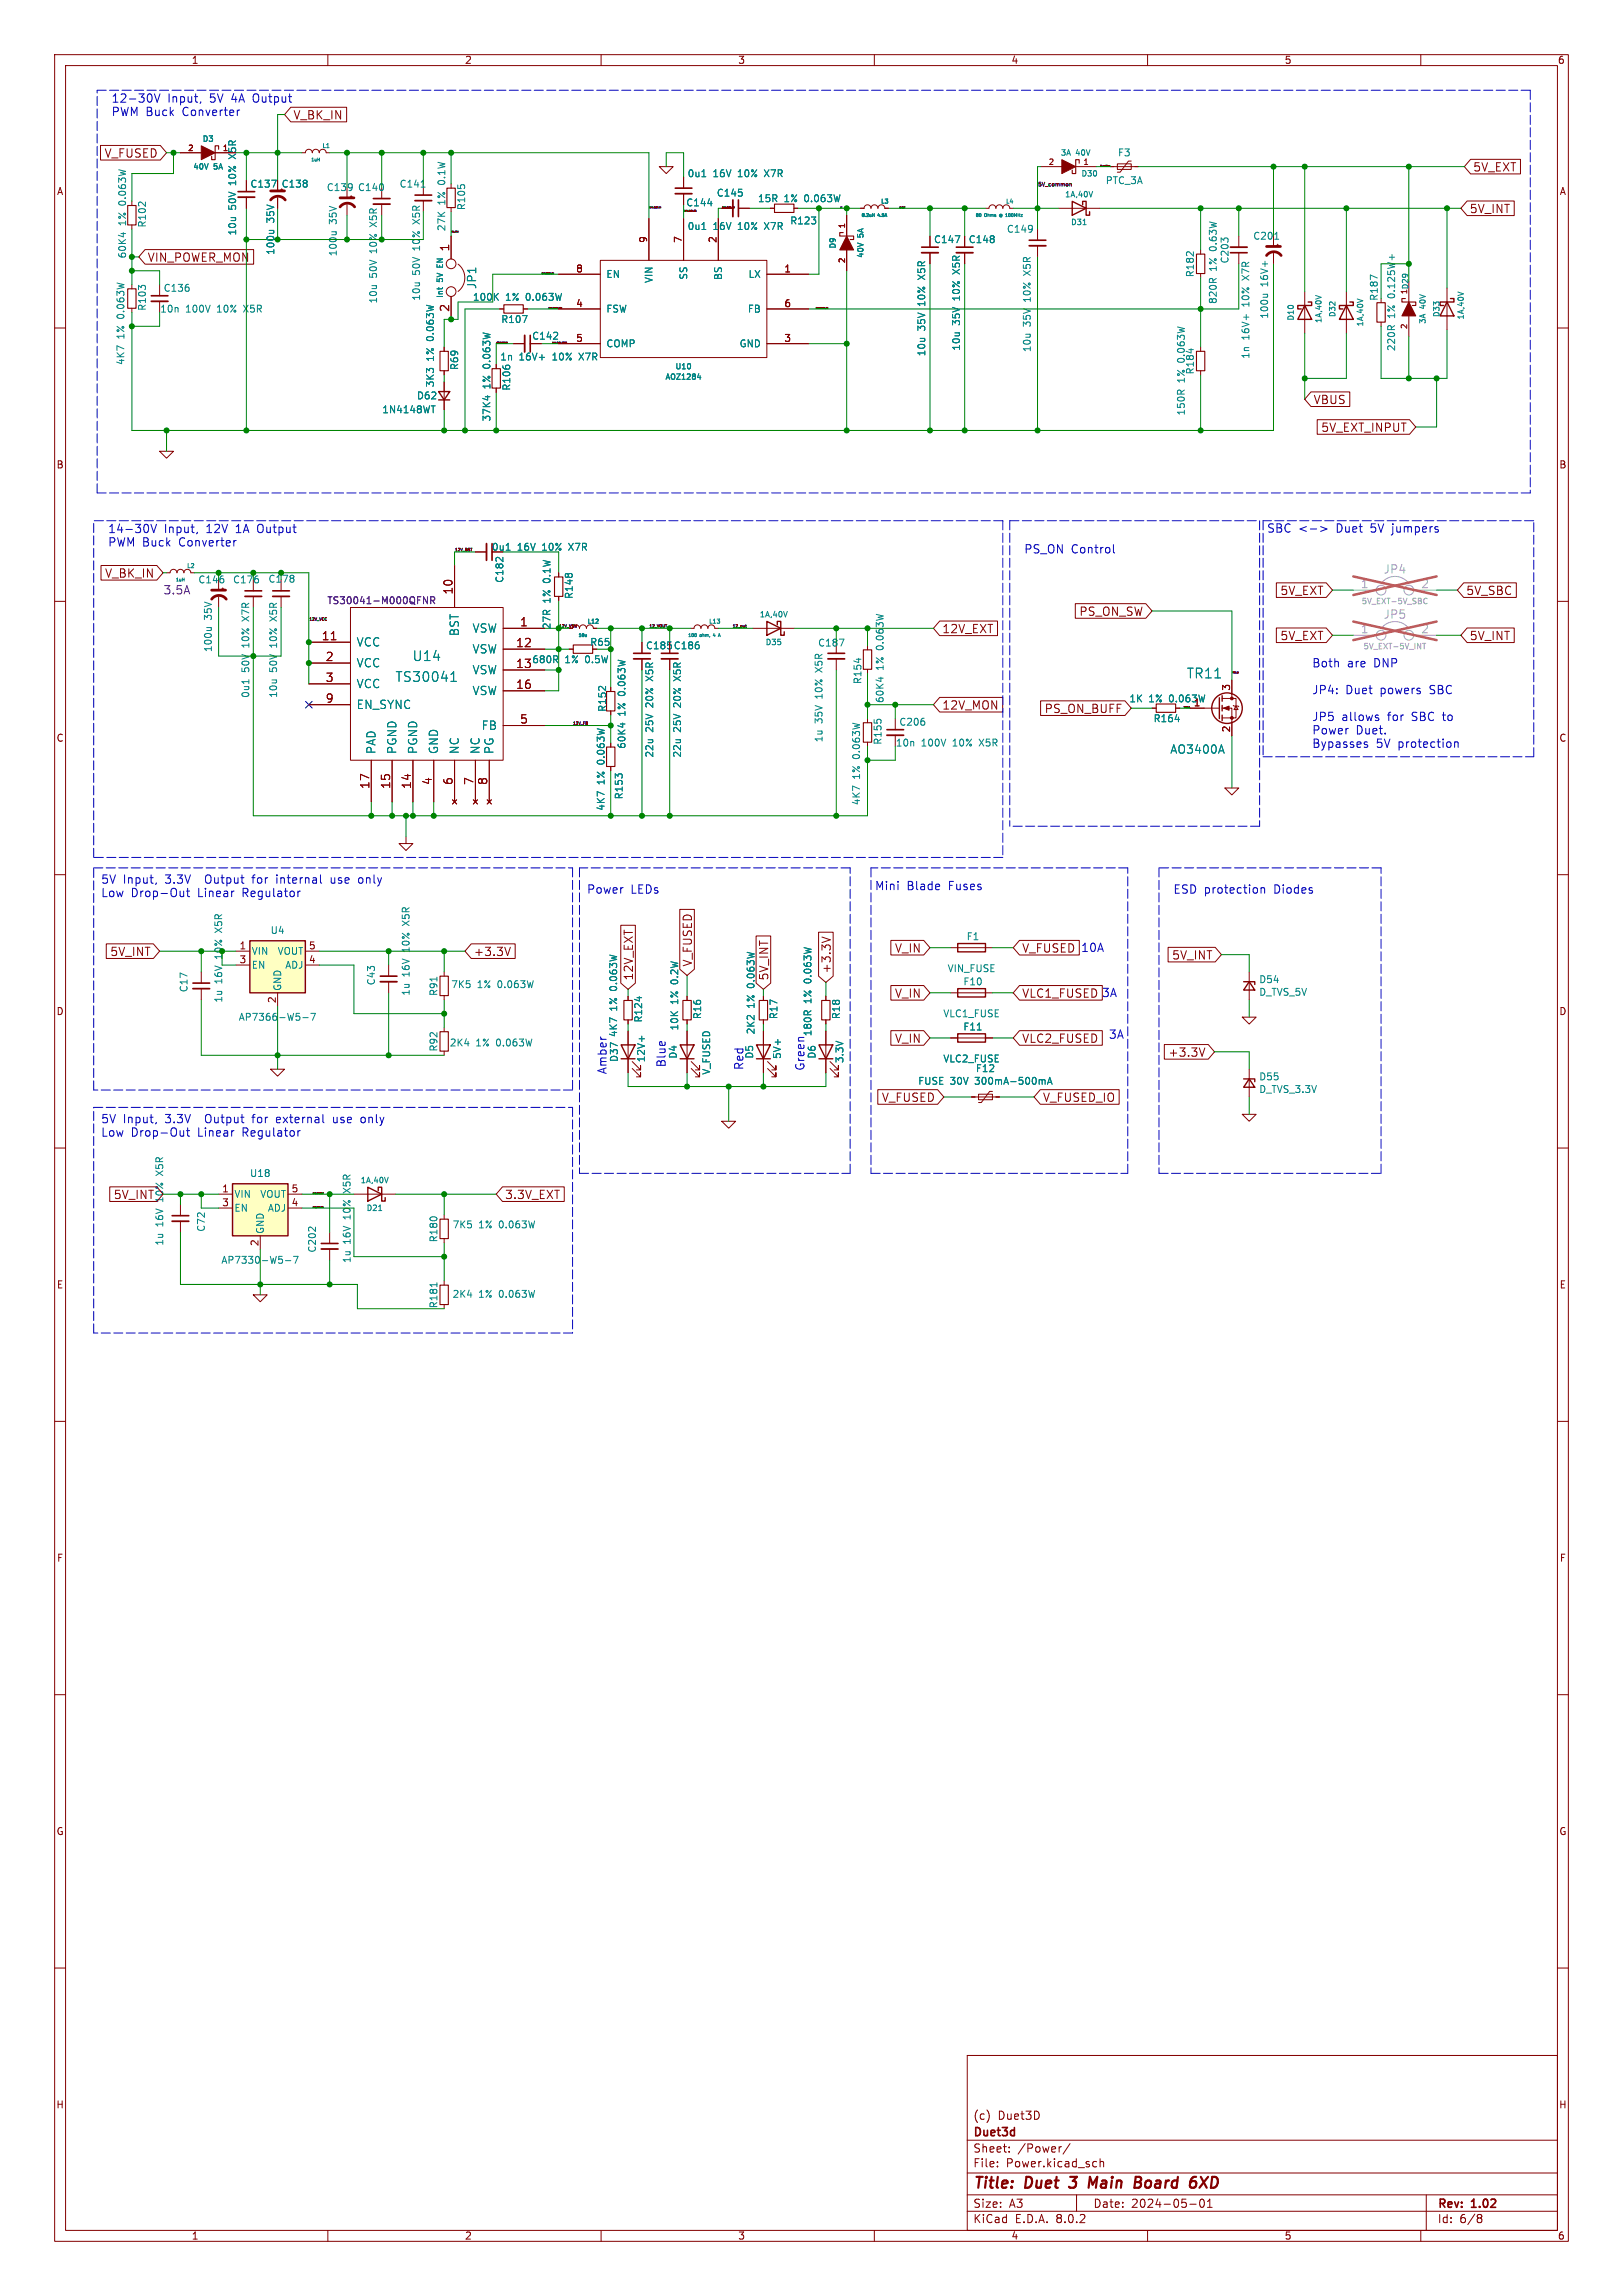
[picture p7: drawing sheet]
<svg xmlns="http://www.w3.org/2000/svg" width="297mm" height="420mm" viewBox="0 0 297 420" stroke-linecap="round" stroke-linejoin="round" font-family="sans-serif">
<defs><g id="words">
<g font-size="2.8" fill="#840000">
<text x="178" y="400.9">Title:</text>
<text x="187.7" y="400.9">Duet</text>
<text x="196.6" y="400.9">3</text>
<text x="200.9" y="400.9">Main</text>
<text x="210.1" y="400.9">Board</text>
<text x="221" y="400.9">6XD</text>
</g>
<g font-size="2.5" fill="#008484">
<text x="72.3" y="124.9">TS30041</text>
<text x="75.4" y="121.1">U14</text>
<text x="217.1" y="124.3">TR11</text>
</g>
<g font-size="2.1" fill="#0000c2">
<text x="20.3" y="18.9">12-30V</text>
<text x="20.3" y="21.3">PWM Buck</text>
<text x="30.6" y="18.9">Input,</text>
<text x="33.4" y="21.3">Converter</text>
<text x="38.4" y="18.9">5V 4A Output</text>
<text x="19.7" y="97.6">14-30V</text>
<text x="19.7" y="100.1">PWM Buck</text>
<text x="30" y="97.6">Input,</text>
<text x="32.8" y="100.1">Converter</text>
<text x="37.8" y="97.6">12V</text>
<text x="43.3" y="97.6">1A Output</text>
<text x="187.3" y="101.4">PS_ON Control</text>
<text x="231.8" y="97.5">SBC &lt;-&gt;</text>
<text x="244.6" y="97.5">Duet</text>
<text x="251" y="97.5">5V jumpers</text>
<text x="240" y="122.2">Both</text>
<text x="246.5" y="122.2">are</text>
<text x="251.4" y="122.2">DNP</text>
<text x="240" y="127.1">JP4:</text>
<text x="246.2" y="127.1">Duet</text>
<text x="252.6" y="127.1">powers</text>
<text x="261.7" y="127.1">SBC</text>
<text x="240" y="132">JP5</text>
<text x="240" y="134.5">Power</text>
<text x="240" y="136.9">Bypasses</text>
<text x="245.5" y="132">allows</text>
<text x="248.1" y="134.5">Duet.</text>
<text x="251.8" y="136.9">5V protection</text>
<text x="254" y="132">for</text>
<text x="258.5" y="132">SBC to</text>
<text x="18.4" y="161.8">5V Input,</text>
<text x="30.3" y="161.8">3.3V</text>
<text x="37.8" y="161.8">Output</text>
<text x="46.6" y="161.8">for</text>
<text x="51.1" y="161.8">internal</text>
<text x="61.2" y="161.8">use</text>
<text x="66.4" y="161.8">only</text>
<text x="18.4" y="164.2">Low</text>
<text x="23.9" y="164.2">Drop-Out</text>
<text x="36.2" y="164.2">Linear</text>
<text x="44.5" y="164.2">Regulator</text>
<text x="107.3" y="163.6">Power</text>
<text x="115.4" y="163.6">LEDs</text>
<text x="160" y="162.9">Mini</text>
<text x="165.9" y="162.9">Blade</text>
<text x="173.6" y="162.9">Fuses</text>
<text x="214.6" y="163.6">ESD protection</text>
<text x="233.2" y="163.6">Diodes</text>
<text x="186.9" y="174.5">V_FUSED 10A</text>
<text x="186.9" y="182.7">VLC1_FUSED 3A</text>
<text x="202.8" y="190.1">3A</text>
<text x="111.1" y="196.6" transform="rotate(-90 111.1 196.6)">Amber</text>
<text x="121.9" y="195.3" transform="rotate(-90 121.9 195.3)">Blue</text>
<text x="136.1" y="195.8" transform="rotate(-90 136.1 195.8)">Red</text>
<text x="147.3" y="196" transform="rotate(-90 147.3 196)">Green</text>
<text x="18.4" y="205.6">5V Input,</text>
<text x="18.4" y="208">Low</text>
<text x="23.9" y="208">Drop-Out</text>
<text x="30.3" y="205.6">3.3V</text>
<text x="36.2" y="208">Linear</text>
<text x="37.8" y="205.6">Output</text>
<text x="44.5" y="208">Regulator</text>
<text x="46.6" y="205.6">for</text>
<text x="51.1" y="205.6">external</text>
<text x="61.6" y="205.6">use</text>
<text x="66.9" y="205.6">only</text>
</g>
<g font-size="2.1" fill="#840000">
<text x="53.6" y="22.1">V_BK_IN</text>
<text x="19.1" y="29">V_FUSED</text>
<text x="269.5" y="31.6">5V_EXT</text>
<text x="268.9" y="39.2">5V_INT</text>
<text x="82.3" y="46.1" transform="rotate(-90 82.3 46.1)">1</text>
<text x="26.9" y="48.1">VIN_POWER_MON</text>
<text x="82.3" y="57.1" transform="rotate(-90 82.3 57.1)">2</text>
<text x="240.3" y="74.1">VBUS</text>
<text x="241.7" y="79.2">5V_EXT_INPUT</text>
<text x="19.2" y="105.9">V_BK_IN</text>
<text x="82.9" y="108.8" transform="rotate(-90 82.9 108.8)">10</text>
<text x="197.5" y="112.9">PS_ON_SW</text>
<text x="234.3" y="109">5V_EXT</text>
<text x="268.2" y="109">5V_SBC</text>
<text x="58.8" y="117.2">11</text>
<text x="94.4" y="118.5">12</text>
<text x="95.1" y="114.7">1</text>
<text x="172.3" y="116">12V_EXT</text>
<text x="234.3" y="117.3">5V_EXT</text>
<text x="268.9" y="117.3">5V_INT</text>
<text x="59.5" y="121">2</text>
<text x="59.5" y="124.8">3</text>
<text x="94.4" y="122.3">13</text>
<text x="59.5" y="128.7">9</text>
<text x="94.4" y="126.1">16</text>
<text x="172.3" y="130">12V_MON</text>
<text x="191.1" y="130.6">PS_ON_BUFF</text>
<text x="95.1" y="132.5">5</text>
<text x="79.1" y="143.7" transform="rotate(-90 79.1 143.7)">4</text>
<text x="82.9" y="143.7" transform="rotate(-90 82.9 143.7)">6</text>
<text x="86.7" y="143.7" transform="rotate(-90 86.7 143.7)">7</text>
<text x="89.3" y="143.7" transform="rotate(-90 89.3 143.7)">8</text>
<text x="67.7" y="144.4" transform="rotate(-90 67.7 144.4)">17</text>
<text x="71.5" y="144.4" transform="rotate(-90 71.5 144.4)">15</text>
<text x="75.3" y="144.4" transform="rotate(-90 75.3 144.4)">14</text>
<text x="20.1" y="175.1">5V_INT</text>
<text x="86.6" y="175.1">+3.3V</text>
<text x="116" y="179.5" transform="rotate(-90 116 179.5)">12V_EXT</text>
<text x="126.8" y="176.9" transform="rotate(-90 126.8 176.9)">V_FUSED</text>
<text x="140.8" y="179.5" transform="rotate(-90 140.8 179.5)">5V_INT</text>
<text x="152.2" y="178.2" transform="rotate(-90 152.2 178.2)">+3.3V</text>
<text x="163.7" y="174.5">V_IN</text>
<text x="214.4" y="175.7">5V_INT</text>
<text x="163.7" y="182.7">V_IN</text>
<text x="163.7" y="191">V_IN</text>
<text x="186.9" y="191">VLC2_FUSED</text>
<text x="213.8" y="193.5">+3.3V</text>
<text x="161.3" y="201.8">V_FUSED</text>
<text x="190.8" y="201.8">V_FUSED_IO</text>
<text x="20.8" y="219.5">5V_INT</text>
<text x="92.3" y="219.5">3.3V_EXT</text>
<text x="178" y="388">(c)</text>
<text x="182.6" y="388">Duet3D</text>
<text x="178" y="394">Sheet:</text>
<text x="178" y="391.2">Duet3d</text>
<text x="186.2" y="394">/Power/</text>
<text x="178" y="396.7">File:</text>
<text x="184.1" y="396.7">Power.kicad_sch</text>
<text x="178" y="406.9">KiCad</text>
<text x="178" y="404.1">Size:</text>
<text x="184.7" y="404.1">A3</text>
<text x="185.7" y="406.9">E.D.A.</text>
<text x="193.3" y="406.9">8.0.2</text>
<text x="200" y="404.1">Date:</text>
<text x="207" y="404.1">2024-05-01</text>
<text x="263" y="404.3">Rev:</text>
<text x="263" y="406.9">Id:</text>
<text x="267.1" y="406.9">6/8</text>
<text x="269.4" y="404.3">1.02</text>
</g>
<g font-size="2.1" fill="#008484">
<text x="87.4" y="52.9" transform="rotate(-90 87.4 52.9)">JP1</text>
<text x="65.2" y="118.5">VCC</text>
<text x="84.2" y="116.4" transform="rotate(-90 84.2 116.4)">BST</text>
<text x="86.4" y="115.9">VSW</text>
<text x="86.4" y="119.7">VSW</text>
<text x="65.2" y="122.3">VCC</text>
<text x="86.4" y="123.5">VSW</text>
<text x="65.2" y="126.1">VCC</text>
<text x="65.2" y="129.9">EN_SYNC</text>
<text x="86.4" y="127.4">VSW</text>
<text x="88.1" y="133.7">FB</text>
<text x="68.9" y="138" transform="rotate(-90 68.9 138)">PAD</text>
<text x="72.7" y="138" transform="rotate(-90 72.7 138)">PGND</text>
<text x="76.6" y="138" transform="rotate(-90 76.6 138)">PGND</text>
<text x="80.4" y="138" transform="rotate(-90 80.4 138)">GND</text>
<text x="84.2" y="138" transform="rotate(-90 84.2 138)">NC</text>
<text x="88" y="138" transform="rotate(-90 88 138)">NC</text>
<text x="90.5" y="138" transform="rotate(-90 90.5 138)">PG</text>
<text x="214.1" y="138.1">AO3400A</text>
</g>
<g font-size="2.1" fill="#a1a1a1">
<text x="248.9" y="107.7">1</text>
<text x="253.1" y="105.1">JP4</text>
<text x="260" y="107.7">2</text>
<text x="253.1" y="113.4">JP5</text>
<text x="248.9" y="116">1</text>
<text x="260" y="116">2</text>
</g>
<text font-size="2.1" fill="#840084" x="29.8" y="108.9">3.5A</text>
<g font-size="1.8" fill="#840000">
<text x="35" y="11.9">1</text>
<text x="85" y="11.9">2</text>
<text x="135" y="11.9">3</text>
<text x="185" y="11.9">4</text>
<text x="235" y="11.9">5</text>
<text x="285" y="11.9">6</text>
<text x="10.3" y="35.9">A</text>
<text x="285.3" y="35.9">A</text>
<text x="118.5" y="44.5" transform="rotate(-90 118.5 44.5)">9</text>
<text x="124.8" y="44.5" transform="rotate(-90 124.8 44.5)">7</text>
<text x="131.2" y="44.5" transform="rotate(-90 131.2 44.5)">2</text>
<text x="105.3" y="49.9">8</text>
<text x="143.4" y="49.9">1</text>
<text x="105.3" y="56.3">4</text>
<text x="143.4" y="56.3">6</text>
<text x="97.3" y="62.3">C142</text>
<text x="105.3" y="62.6">5</text>
<text x="143.4" y="62.6">3</text>
<text x="10.3" y="85.9">B</text>
<text x="285.3" y="85.9">B</text>
<text x="89.9" y="100.9">0u1</text>
<text x="107.9" y="118.3">R65</text>
<text x="118.1" y="119">C185</text>
<text x="218.4" y="129.3">1</text>
<text x="225.2" y="126.4" transform="rotate(-90 225.2 126.4)">3</text>
<text x="10.3" y="135.9">C</text>
<text x="225.2" y="134.1" transform="rotate(-90 225.2 134.1)">2</text>
<text x="285.3" y="135.9">C</text>
<text x="43.7" y="173.7">1</text>
<text x="56.4" y="173.7">5</text>
<text x="43.7" y="176.3">3</text>
<text x="56.4" y="176.3">4</text>
<text x="10.3" y="185.9">D</text>
<text x="50.5" y="183.6" transform="rotate(-90 50.5 183.6)">2</text>
<text x="285.3" y="185.9">D</text>
<text x="40.6" y="218.2">1</text>
<text x="40.6" y="220.7">3</text>
<text x="53.3" y="220.7">4</text>
<text x="53.3" y="218.2">5</text>
<text x="47.4" y="228" transform="rotate(-90 47.4 228)">2</text>
<text x="10.3" y="235.9">E</text>
<text x="285.3" y="235.9">E</text>
<text x="10.3" y="285.9">F</text>
<text x="285.3" y="285.9">F</text>
<text x="10.3" y="335.9">G</text>
<text x="285.3" y="335.9">G</text>
<text x="10.2" y="385.9">H</text>
<text x="285.2" y="385.9">H</text>
<text x="35" y="409.9">1</text>
<text x="85" y="409.9">2</text>
<text x="135" y="409.9">3</text>
<text x="185" y="409.9">4</text>
<text x="235" y="409.9">5</text>
<text x="285" y="409.9">6</text>
</g>
<g font-size="1.8" fill="#008484">
<text x="43.4" y="28.7" transform="rotate(-90 43.4 28.7)">X5R</text>
<text x="204.5" y="28.8">F3</text>
<text x="43.4" y="33.8" transform="rotate(-90 43.4 33.8)">10%</text>
<text x="45.7" y="34.5">C137</text>
<text x="51.4" y="34.5">C138</text>
<text x="59.7" y="35.2">C139</text>
<text x="65.4" y="35.2">C140</text>
<text x="73" y="34.5">C141</text>
<text x="81.7" y="33.7" transform="rotate(-90 81.7 33.7)">0.1W</text>
<text x="125.7" y="32.6">0u1</text>
<text x="130.5" y="32.6">16V</text>
<text x="135.2" y="32.6">10%</text>
<text x="140.2" y="32.6">X7R</text>
<text x="202.3" y="33.9">PTC_3A</text>
<text x="23.3" y="41.3" transform="rotate(-90 23.3 41.3)">1%</text>
<text x="23.3" y="37.5" transform="rotate(-90 23.3 37.5)">0.063W</text>
<text x="26.9" y="41.7" transform="rotate(-90 26.9 41.7)">R102</text>
<text x="43.4" y="38.4" transform="rotate(-90 43.4 38.4)">50V</text>
<text x="50.4" y="40.8" transform="rotate(-90 50.4 40.8)">35V</text>
<text x="61.8" y="41" transform="rotate(-90 61.8 41)">35V</text>
<text x="69.2" y="41.2" transform="rotate(-90 69.2 41.2)">X5R</text>
<text x="77.1" y="40.7" transform="rotate(-90 77.1 40.7)">X5R</text>
<text x="81.7" y="37.5" transform="rotate(-90 81.7 37.5)">1%</text>
<text x="85.3" y="38.5" transform="rotate(-90 85.3 38.5)">R105</text>
<text x="125.5" y="37.9">C144</text>
<text x="131.1" y="36.2">C145</text>
<text x="138.6" y="37.2">15R</text>
<text x="143.5" y="37.2">1%</text>
<text x="144.5" y="41.2">R123</text>
<text x="147.3" y="37.2">0.063W</text>
<text x="23.3" y="47.4" transform="rotate(-90 23.3 47.4)">60K4</text>
<text x="43.4" y="43.2" transform="rotate(-90 43.4 43.2)">10u</text>
<text x="50.4" y="46.7" transform="rotate(-90 50.4 46.7)">100u</text>
<text x="61.8" y="47" transform="rotate(-90 61.8 47)">100u</text>
<text x="69.2" y="46.2" transform="rotate(-90 69.2 46.2)">10%</text>
<text x="77.1" y="45.7" transform="rotate(-90 77.1 45.7)">10%</text>
<text x="81.7" y="42.4" transform="rotate(-90 81.7 42.4)">27K</text>
<text x="125.7" y="42.3">0u1</text>
<text x="130.5" y="42.3">16V</text>
<text x="135.2" y="42.3">10%</text>
<text x="140.2" y="42.3">X7R</text>
<text x="170.8" y="44.7">C147</text>
<text x="177.2" y="44.7">C148</text>
<text x="184.2" y="42.8">C149</text>
<text x="222.9" y="45.8" transform="rotate(-90 222.9 45.8)">0.63W</text>
<text x="229.2" y="44">C201</text>
<text x="29.9" y="53.6">C136</text>
<text x="69.2" y="50.9" transform="rotate(-90 69.2 50.9)">50V</text>
<text x="77.1" y="50.4" transform="rotate(-90 77.1 50.4)">50V</text>
<text x="110.9" y="51">EN</text>
<text x="119.6" y="51.9" transform="rotate(-90 119.6 51.9)">VIN</text>
<text x="126" y="51.3" transform="rotate(-90 126 51.3)">SS</text>
<text x="132.3" y="51.3" transform="rotate(-90 132.3 51.3)">BS</text>
<text x="136.9" y="51">LX</text>
<text x="169.5" y="50.8" transform="rotate(-90 169.5 50.8)">X5R</text>
<text x="175.9" y="49.8" transform="rotate(-90 175.9 49.8)">X5R</text>
<text x="188.8" y="50" transform="rotate(-90 188.8 50)">X5R</text>
<text x="218.7" y="50.8" transform="rotate(-90 218.7 50.8)">R182</text>
<text x="222.9" y="49.6" transform="rotate(-90 222.9 49.6)">1%</text>
<text x="225" y="48.3" transform="rotate(-90 225 48.3)">C203</text>
<text x="228.8" y="50.9" transform="rotate(-90 228.8 50.9)">X7R</text>
<text x="232.3" y="52.5" transform="rotate(-90 232.3 52.5)">16V+</text>
<text x="23" y="58.2" transform="rotate(-90 23 58.2)">0.063W</text>
<text x="26.9" y="57" transform="rotate(-90 26.9 57)">R103</text>
<text x="29.2" y="57.4">10n</text>
<text x="34" y="57.4">100V</text>
<text x="39.8" y="57.4">10%</text>
<text x="44.9" y="57.4">X5R</text>
<text x="69.2" y="55.6" transform="rotate(-90 69.2 55.6)">10u</text>
<text x="77.1" y="55.1" transform="rotate(-90 77.1 55.1)">10u</text>
<text x="86.4" y="55.2">100K</text>
<text x="91.6" y="59.3">R107</text>
<text x="92.5" y="55.2">1%</text>
<text x="96.3" y="55.2">0.063W</text>
<text x="110.9" y="57.4">FSW</text>
<text x="136.8" y="57.4">FB</text>
<text x="169.5" y="55.9" transform="rotate(-90 169.5 55.9)">10%</text>
<text x="175.9" y="59.5" transform="rotate(-90 175.9 59.5)">35V</text>
<text x="175.9" y="54.8" transform="rotate(-90 175.9 54.8)">10%</text>
<text x="188.8" y="59.8" transform="rotate(-90 188.8 59.8)">35V</text>
<text x="188.8" y="55.1" transform="rotate(-90 188.8 55.1)">10%</text>
<text x="222.9" y="55.7" transform="rotate(-90 222.9 55.7)">820R</text>
<text x="228.8" y="56" transform="rotate(-90 228.8 56)">10%</text>
<text x="232.3" y="58.4" transform="rotate(-90 232.3 58.4)">100u</text>
<text x="252.3" y="55.1" transform="rotate(-90 252.3 55.1)">R187</text>
<text x="255.5" y="58.3" transform="rotate(-90 255.5 58.3)">1%</text>
<text x="255.5" y="54.4" transform="rotate(-90 255.5 54.4)">0.125W+</text>
<text x="23" y="62" transform="rotate(-90 23 62)">1%</text>
<text x="79.6" y="62.2" transform="rotate(-90 79.6 62.2)">0.063W</text>
<text x="110.9" y="63.7">COMP</text>
<text x="135.2" y="63.7">GND</text>
<text x="169.5" y="65.3" transform="rotate(-90 169.5 65.3)">10u</text>
<text x="169.5" y="60.5" transform="rotate(-90 169.5 60.5)">35V</text>
<text x="175.9" y="64.3" transform="rotate(-90 175.9 64.3)">10u</text>
<text x="188.8" y="64.5" transform="rotate(-90 188.8 64.5)">10u</text>
<text x="228.8" y="65.7" transform="rotate(-90 228.8 65.7)">1n</text>
<text x="228.8" y="62.2" transform="rotate(-90 228.8 62.2)">16V+</text>
<text x="255.5" y="64.3" transform="rotate(-90 255.5 64.3)">220R</text>
<text x="23" y="66.9" transform="rotate(-90 23 66.9)">4K7</text>
<text x="79.6" y="70.9" transform="rotate(-90 79.6 70.9)">3K3</text>
<text x="79.6" y="66.1" transform="rotate(-90 79.6 66.1)">1%</text>
<text x="84" y="67.8" transform="rotate(-90 84 67.8)">R69</text>
<text x="89.9" y="71.1" transform="rotate(-90 89.9 71.1)">1%</text>
<text x="89.9" y="67.3" transform="rotate(-90 89.9 67.3)">0.063W</text>
<text x="91.4" y="66.1">1n</text>
<text x="93.6" y="71.6" transform="rotate(-90 93.6 71.6)">R106</text>
<text x="95" y="66.1">16V+</text>
<text x="101.2" y="66.1">10%</text>
<text x="106.3" y="66.1">X7R</text>
<text x="217" y="70" transform="rotate(-90 217 70)">1%</text>
<text x="217" y="66.2" transform="rotate(-90 217 66.2)">0.063W</text>
<text x="218.7" y="68.6" transform="rotate(-90 218.7 68.6)">R184</text>
<text x="69.9" y="75.8">1N4148WT</text>
<text x="76.2" y="73.3">D62</text>
<text x="89.9" y="77.2" transform="rotate(-90 89.9 77.2)">37K4</text>
<text x="217" y="76.1" transform="rotate(-90 217 76.1)">150R</text>
<text x="94.7" y="100.9">16V</text>
<text x="99.3" y="100.9">10%</text>
<text x="104.4" y="100.9">X7R</text>
<text x="36.2" y="106.9">C146</text>
<text x="42.6" y="106.9">C176</text>
<text x="49" y="106.8">C178</text>
<text x="92.3" y="106.7" transform="rotate(-90 92.3 106.7)">C182</text>
<text x="100.9" y="106.5" transform="rotate(-90 100.9 106.5)">0.1W</text>
<text x="39" y="113.4" transform="rotate(-90 39 113.4)">35V</text>
<text x="45.8" y="113.3" transform="rotate(-90 45.8 113.3)">X7R</text>
<text x="50.9" y="113.3" transform="rotate(-90 50.9 113.3)">X5R</text>
<text x="100.9" y="110.3" transform="rotate(-90 100.9 110.3)">1%</text>
<text x="105" y="109.7" transform="rotate(-90 105 109.7)">R148</text>
<text x="39" y="119.4" transform="rotate(-90 39 119.4)">100u</text>
<text x="45.8" y="118.3" transform="rotate(-90 45.8 118.3)">10%</text>
<text x="50.9" y="118.3" transform="rotate(-90 50.9 118.3)">10%</text>
<text x="100.9" y="115.2" transform="rotate(-90 100.9 115.2)">27R</text>
<text x="123.2" y="119">C186</text>
<text x="149.6" y="118.5">C187</text>
<text x="161.9" y="118.8" transform="rotate(-90 161.9 118.8)">0.063W</text>
<text x="45.8" y="123" transform="rotate(-90 45.8 123)">50V</text>
<text x="50.9" y="123" transform="rotate(-90 50.9 123)">50V</text>
<text x="97.3" y="121.5">680R</text>
<text x="103.4" y="121.5">1%</text>
<text x="107.2" y="121.5">0.5W</text>
<text x="119.7" y="124.2" transform="rotate(-90 119.7 124.2)">X5R</text>
<text x="124.8" y="124.2" transform="rotate(-90 124.8 124.2)">X5R</text>
<text x="150.7" y="122.6" transform="rotate(-90 150.7 122.6)">X5R</text>
<text x="157.8" y="125.2" transform="rotate(-90 157.8 125.2)">R154</text>
<text x="161.9" y="122.6" transform="rotate(-90 161.9 122.6)">1%</text>
<text x="45.8" y="127.8" transform="rotate(-90 45.8 127.8)">0u1</text>
<text x="50.9" y="127.8" transform="rotate(-90 50.9 127.8)">10u</text>
<text x="111.1" y="130.3" transform="rotate(-90 111.1 130.3)">R152</text>
<text x="114.7" y="131" transform="rotate(-90 114.7 131)">1%</text>
<text x="114.7" y="127.2" transform="rotate(-90 114.7 127.2)">0.063W</text>
<text x="119.7" y="129.3" transform="rotate(-90 119.7 129.3)">20%</text>
<text x="124.8" y="129.3" transform="rotate(-90 124.8 129.3)">20%</text>
<text x="150.7" y="127.7" transform="rotate(-90 150.7 127.7)">10%</text>
<text x="161.9" y="128.7" transform="rotate(-90 161.9 128.7)">60K4</text>
<text x="206.6" y="128.7">1K</text>
<text x="210.2" y="128.7">1%</text>
<text x="214.1" y="128.7">0.063W</text>
<text x="114.7" y="137.1" transform="rotate(-90 114.7 137.1)">60K4</text>
<text x="119.7" y="133.9" transform="rotate(-90 119.7 133.9)">25V</text>
<text x="124.8" y="133.9" transform="rotate(-90 124.8 133.9)">25V</text>
<text x="150.7" y="135.9" transform="rotate(-90 150.7 135.9)">1u</text>
<text x="150.7" y="132.4" transform="rotate(-90 150.7 132.4)">35V</text>
<text x="161.5" y="136.3" transform="rotate(-90 161.5 136.3)">R155</text>
<text x="163.8" y="136.8">10n</text>
<text x="164.5" y="132.9">C206</text>
<text x="168.6" y="136.8">100V</text>
<text x="174.5" y="136.8">10%</text>
<text x="179.5" y="136.8">X5R</text>
<text x="211" y="132.3">R164</text>
<text x="110.8" y="143.5" transform="rotate(-90 110.8 143.5)">1%</text>
<text x="110.8" y="139.7" transform="rotate(-90 110.8 139.7)">0.063W</text>
<text x="119.7" y="138.7" transform="rotate(-90 119.7 138.7)">22u</text>
<text x="124.8" y="138.7" transform="rotate(-90 124.8 138.7)">22u</text>
<text x="157.6" y="142.5" transform="rotate(-90 157.6 142.5)">1%</text>
<text x="157.6" y="138.7" transform="rotate(-90 157.6 138.7)">0.063W</text>
<text x="110.8" y="148.4" transform="rotate(-90 110.8 148.4)">4K7</text>
<text x="114.1" y="146.3" transform="rotate(-90 114.1 146.3)">R153</text>
<text x="157.6" y="147.4" transform="rotate(-90 157.6 147.4)">4K7</text>
<text x="40.9" y="170.3" transform="rotate(-90 40.9 170.3)">X5R</text>
<text x="49.4" y="171">U4</text>
<text x="75.2" y="169" transform="rotate(-90 75.2 169)">X5R</text>
<text x="176.8" y="172.2">F1</text>
<text x="40.9" y="180" transform="rotate(-90 40.9 180)">16V</text>
<text x="46" y="174.9">VIN</text>
<text x="46" y="177.4">EN</text>
<text x="50.7" y="174.9">VOUT</text>
<text x="52.1" y="177.4">ADJ</text>
<text x="75.2" y="178.7" transform="rotate(-90 75.2 178.7)">16V</text>
<text x="75.2" y="174" transform="rotate(-90 75.2 174)">10%</text>
<text x="124.3" y="179.9" transform="rotate(-90 124.3 179.9)">0.2W</text>
<text x="148.7" y="179.8" transform="rotate(-90 148.7 179.8)">0.063W</text>
<text x="173.3" y="178">VIN_FUSE</text>
<text x="34.5" y="181.6" transform="rotate(-90 34.5 181.6)">C17</text>
<text x="40.9" y="183.5" transform="rotate(-90 40.9 183.5)">1u</text>
<text x="51.7" y="181.4" transform="rotate(-90 51.7 181.4)">GND</text>
<text x="68.8" y="180.3" transform="rotate(-90 68.8 180.3)">C43</text>
<text x="75.2" y="182.2" transform="rotate(-90 75.2 182.2)">1u</text>
<text x="80.2" y="182.3" transform="rotate(-90 80.2 182.3)">R91</text>
<text x="82.5" y="180.9">7K5</text>
<text x="87.3" y="180.9">1%</text>
<text x="91.2" y="180.9">0.063W</text>
<text x="113.1" y="184.9" transform="rotate(-90 113.1 184.9)">1%</text>
<text x="113.1" y="181.1" transform="rotate(-90 113.1 181.1)">0.063W</text>
<text x="124.3" y="183.7" transform="rotate(-90 124.3 183.7)">1%</text>
<text x="138.3" y="184.4" transform="rotate(-90 138.3 184.4)">1%</text>
<text x="138.3" y="180.6" transform="rotate(-90 138.3 180.6)">0.063W</text>
<text x="148.7" y="183.6" transform="rotate(-90 148.7 183.6)">1%</text>
<text x="176.2" y="180.4">F10</text>
<text x="230.3" y="180">D54</text>
<text x="230.3" y="182.3">D_TVS_5V</text>
<text x="43.6" y="186.9">AP7366-W5-7</text>
<text x="82.2" y="191.6">2K4</text>
<text x="87.1" y="191.6">1%</text>
<text x="90.9" y="191.6">0.063W</text>
<text x="113.1" y="189.8" transform="rotate(-90 113.1 189.8)">4K7</text>
<text x="117.7" y="187.1" transform="rotate(-90 117.7 187.1)">R124</text>
<text x="124.3" y="188.6" transform="rotate(-90 124.3 188.6)">10K</text>
<text x="128.5" y="186.5" transform="rotate(-90 128.5 186.5)">R16</text>
<text x="138.3" y="189.3" transform="rotate(-90 138.3 189.3)">2K2</text>
<text x="142.5" y="186.5" transform="rotate(-90 142.5 186.5)">R17</text>
<text x="148.7" y="189.7" transform="rotate(-90 148.7 189.7)">180R</text>
<text x="153.9" y="186.5" transform="rotate(-90 153.9 186.5)">R18</text>
<text x="172.5" y="186.3">VLC1_FUSE</text>
<text x="176.2" y="188.7">F11</text>
<text x="80.2" y="192.4" transform="rotate(-90 80.2 192.4)">R92</text>
<text x="113.3" y="194.4" transform="rotate(-90 113.3 194.4)">D37</text>
<text x="118.2" y="194.4" transform="rotate(-90 118.2 194.4)">12V+</text>
<text x="124.1" y="193.7" transform="rotate(-90 124.1 193.7)">D4</text>
<text x="130.1" y="196.7" transform="rotate(-90 130.1 196.7)">V_FUSED</text>
<text x="138" y="193.7" transform="rotate(-90 138 193.7)">D5</text>
<text x="143.1" y="193.8" transform="rotate(-90 143.1 193.8)">5V+</text>
<text x="149.5" y="193.7" transform="rotate(-90 149.5 193.7)">D6</text>
<text x="154.5" y="194.6" transform="rotate(-90 154.5 194.6)">3.3V</text>
<text x="172.5" y="194.5">VLC2_FUSE</text>
<text x="178.5" y="196.3">F12</text>
<text x="230.3" y="197.8">D55</text>
<text x="167.9" y="198.6">FUSE 30V</text>
<text x="178.6" y="198.6">300mA-500mA</text>
<text x="230.3" y="200.1">D_TVS_3.3V</text>
<text x="30.1" y="214.7" transform="rotate(-90 30.1 214.7)">X5R</text>
<text x="45.6" y="215.5">U18</text>
<text x="30.1" y="219.7" transform="rotate(-90 30.1 219.7)">10%</text>
<text x="42.8" y="219.3">VIN</text>
<text x="42.8" y="221.8">EN</text>
<text x="47.5" y="219.3">VOUT</text>
<text x="48.9" y="221.8">ADJ</text>
<text x="64.4" y="217.9" transform="rotate(-90 64.4 217.9)">X5R</text>
<text x="30.1" y="228" transform="rotate(-90 30.1 228)">1u</text>
<text x="30.1" y="224.4" transform="rotate(-90 30.1 224.4)">16V</text>
<text x="37.7" y="225.4" transform="rotate(-90 37.7 225.4)">C72</text>
<text x="48.5" y="225.8" transform="rotate(-90 48.5 225.8)">GND</text>
<text x="64.4" y="227.6" transform="rotate(-90 64.4 227.6)">16V</text>
<text x="64.4" y="222.9" transform="rotate(-90 64.4 222.9)">10%</text>
<text x="80.2" y="227.3" transform="rotate(-90 80.2 227.3)">R180</text>
<text x="82.7" y="224.9">7K5</text>
<text x="87.6" y="224.9">1%</text>
<text x="91.4" y="224.9">0.063W</text>
<text x="40.4" y="231.4">AP7330-W5-7</text>
<text x="58" y="229.2" transform="rotate(-90 58 229.2)">C202</text>
<text x="64.4" y="231.1" transform="rotate(-90 64.4 231.1)">1u</text>
<text x="80.2" y="239.4" transform="rotate(-90 80.2 239.4)">R181</text>
<text x="82.7" y="237.6">2K4</text>
<text x="87.6" y="237.6">1%</text>
<text x="91.4" y="237.6">0.063W</text>
</g>
<text font-size="1.8" fill="#840084" x="59.8" y="110.7">TS30041-M000QFNR</text>
<text font-size="1.8" fill="#008400" x="40.9" y="175.3" transform="rotate(-90 40.9 175.3)">10%</text>
<g font-size="1.4" fill="#840000">
<text x="34.3" y="27.7">2</text>
<text x="40.7" y="27.7">1</text>
<text x="191.8" y="30.2">2</text>
<text x="198.1" y="30.2">1</text>
<text x="154.7" y="41.9" transform="rotate(-90 154.7 41.9)">1</text>
<text x="154.7" y="48.2" transform="rotate(-90 154.7 48.2)">2</text>
<text x="257.6" y="53.9" transform="rotate(-90 257.6 53.9)">1</text>
<text x="257.6" y="60.3" transform="rotate(-90 257.6 60.3)">2</text>
</g>
<g font-size="1.4" fill="#008484">
<text x="37" y="26.1">D3</text>
<text x="194" y="28.7">3A</text>
<text x="196.9" y="28.7">40V</text>
<text x="35.3" y="31.2">40V</text>
<text x="39.1" y="31.2">5A</text>
<text x="197.8" y="32.5">D30</text>
<text x="194.8" y="36.3">1A,40V</text>
<text x="195.9" y="41.4">D31</text>
<text x="153.1" y="45.6" transform="rotate(-90 153.1 45.6)">D9</text>
<text x="158.2" y="47.3" transform="rotate(-90 158.2 47.3)">40V</text>
<text x="158.2" y="43.5" transform="rotate(-90 158.2 43.5)">5A</text>
<text x="81.3" y="51.6" transform="rotate(-90 81.3 51.6)">5V</text>
<text x="81.3" y="48.7" transform="rotate(-90 81.3 48.7)">EN</text>
<text x="257.9" y="53" transform="rotate(-90 257.9 53)">D29</text>
<text x="81.3" y="54.6" transform="rotate(-90 81.3 54.6)">Int</text>
<text x="237" y="58.8" transform="rotate(-90 237 58.8)">D10</text>
<text x="242" y="59.2" transform="rotate(-90 242 59.2)">1A,40V</text>
<text x="244.6" y="58.1" transform="rotate(-90 244.6 58.1)">D32</text>
<text x="249.7" y="59.8" transform="rotate(-90 249.7 59.8)">1A,40V</text>
<text x="261.1" y="59.4" transform="rotate(-90 261.1 59.4)">3A</text>
<text x="261.1" y="56.5" transform="rotate(-90 261.1 56.5)">40V</text>
<text x="263.6" y="58.1" transform="rotate(-90 263.6 58.1)">D33</text>
<text x="268.1" y="58.6" transform="rotate(-90 268.1 58.6)">1A,40V</text>
<text x="121.7" y="69.7">AOZ1284</text>
<text x="123.5" y="67.8">U10</text>
<text x="138.9" y="113.1">1A,40V</text>
<text x="140" y="118.2">D35</text>
<text x="65.9" y="216.6">1A,40V</text>
<text x="67" y="221.7">D21</text>
</g>
<g font-size="1.4" fill="#a1a1a1">
<text x="249.1" y="110.7">5V_EXT-5V_SBC</text>
<text x="249.4" y="119">5V_EXT-5V_INT</text>
</g>
<g font-size="1.1" fill="#008484">
<text x="58.9" y="27.3">L1</text>
<text x="161.1" y="37.4">L3</text>
<text x="184" y="37.4">L4</text>
<text x="34.1" y="104.1">L2</text>
<text x="107.4" y="114.3">L12</text>
<text x="129.6" y="114.3">L13</text>
</g>
<text font-size="1" x="189.9" y="34.1">5V_common</text>
<g font-size=".8" fill="#008484">
<text x="56.8" y="29.7">1uH</text>
<text x="157.5" y="39.9">8.2uH</text>
<text x="160.7" y="39.9">4.5A</text>
<text x="178.4" y="39.9">80</text>
<text x="180.2" y="39.9">Ohms</text>
<text x="183.2" y="39.9">@</text>
<text x="184.7" y="39.9">100MHz</text>
<text x="32.1" y="106.5">1uH</text>
<text x="105.7" y="116.7">10u</text>
<text x="125.8" y="116.7">100</text>
<text x="128.1" y="116.7">ohm,</text>
<text x="130.9" y="116.7">4</text>
</g>
<g font-size=".7">
<text x="83.2" y="100.9">12V_BST</text>
<text x="56.5" y="113.6">12V_VCC</text>
<text x="118.7" y="114.8">12_VOUT</text>
<text x="134" y="114.8">12_out</text>
<text x="104.8" y="132.6">12V_FB</text>
</g>
<text font-size=".7" fill="#840000" x="102.2" y="114.8">12V_VSW</text>
<g font-size=".3">
<text x="201.3" y="30.4">5v_ext_fuse</text>
<text x="118.7" y="38.1">5VIN_BUCK_IN</text>
<text x="125.1" y="38.7">5VIN_BUCK_SS</text>
<text x="132.1" y="38.1">5VIN_BUCK_BS</text>
<text x="153.7" y="38.1">LX</text>
<text x="164.5" y="38.1">L3_OUT</text>
<text x="82.5" y="42.5">EN_JP_1</text>
<text x="99.1" y="50.1">5VIN_BUCK_EN</text>
<text x="100.3" y="56.5">5VIN_BUCK_FSW</text>
<text x="149.2" y="56.5">5VIN_BUCK_FB</text>
<text x="90.8" y="62.8">COMP_CAP_R</text>
<text x="101" y="62.8">5VIN_BUCK_COMP</text>
<text x="225.4" y="123.1">TR11_D</text>
<text x="216.5" y="129.5">TR11_G</text>
<text x="57.1" y="218.4">3V3_EXT_OUT</text>
<text x="57.1" y="220.9">3V3_EXT_ADJ</text>
</g>
</g></defs>
<g fill="none" stroke="#840000" stroke-width=".18">
<path d="M10 10h277v400h-277zM12 12h273v396h-273zM60 10v2M110 10v2M160 10v2M210 10v2M260 10v2M24.1 36.8v.8M33 27.9h3.8M39.4 27.9h3.8M45.1 33v2.1M45.1 36.1v2"/>
<path d="M50.8 33v1.9M50.8 36.2v1.9M63.5 34.3v1.9M63.5 37.5v1.9M64.1 36h.4M64.3 35.8v.4M69.8 34.3v2M69.8 37.3v2.1M77.5 33.7v2M82.5 33.7v.7M82.5 38v.7M120.6 30.5h2.6l-1.3 1.3z"/>
<path d="M125.1 32.4v2M125.1 35.4v2.1M132.1 38.1h2M135.1 38.1h2.1M180.3 38.1h.7a.64 .64 0 0 1 .6-.6 .64 .64 0 0 1 .6 .6 .64 .64 0 0 1 .7-.6 .64 .64 0 0 1 .6 .6 .64 .64 0 0 1 .6-.6 .64 .64 0 0 1 .7 .6h.6M203.2 30.5h5.1M204.5 30h2.5v1h-2.5zM207 29.5h-.5l-1.5 2h-.5M10 60h2M24.1 41.1v.8M29.2 52.1v2M29.2 55.1v2.1"/>
<path d="M91.4 56.5h.8M95.8 56.5h.7M189.9 41.9v2M189.9 45v2M219.7 45.7v.8M219.7 50v.8M233 43.2v1.9M233 46.4v1.9M233.6 44.9h.4M233.8 44.7v.4M264.8 52.7v7.6M285 60h2"/>
<path d="M10 110h2M56.5 117.5h7.6M60.6 117h.9M64.1 111.1h28v28h-28zM83.2 103.5v7.6M87 101h2M92.1 114.9h7.6M92.1 118.7h7.6M102.2 104.8v.7M102.2 109.1v.8M104.1 118.7h.8M117.5 117.5v2"/>
<path d="M137.8 114.9h7.6M153 117.5v2M158.7 118.1v.8M285 110h2M56.5 121.3h7.6M56.5 125.1h7.6M56.5 128.9h7.6M67.9 139.1v7.6M71.8 139.1v7.6M75.6 139.1v7.6M79.4 139.1v7.6M83.2 139.1v7.6"/>
<path d="M87 139.1v7.6M89.5 139.1v7.6M92.1 122.6h7.6M92.1 126.4h7.6M92.1 132.7h7.6M111.8 125.7v.8M111.8 130v.8M117.5 120.5v2.1M122.6 120.5v2.1M153 120.5v2.1M158.7 122.4v.8M158.7 131.4v.8"/>
<path d="M158.7 135.8v.7M163.8 131.4v2.1M163.8 134.5v2M10 160h2M82.8 146.3l.8 .8M83.6 146.3l-.8 .8M86.6 146.3l.8 .8M87.4 146.3l-.8 .8M89.2 146.3l.7 .8M89.9 146.3l-.7 .8M285 160h2M81.3 177.8v.8"/>
<path d="M174 173.4h7.6M228.6 177.8v5.1M81.3 182.1v.8M81.3 188v.7M81.3 192.3v.7M174 189.9h7.6M174 181.6h7.6M181.6 199.6h-.5l-1.5 2.1h-.5M10 210h2M177.8 200.7h5.1M179.1 200.2h2.5v1h-2.5zM285 210h2"/>
<path d="M33 220.3v2.1M33 223.4v2M60.3 225.4v2.1M60.3 228.5v2M10 260h2M285 260h2M10 310h2M285 310h2M10 360h2M177 376h108v32h-108zM285 360h2M177 397.5h108"/>
<path d="M177 391.5h108M181 386.6v1M182.5 396.2v.2M182.5 395.4v.2M184.7 393.5v.2M184.7 392.7v.2M194.2 392.7h-.2M195.8 392.1l-1.3 1.9M200.2 395.4h.5M200.7 396.3l-.5 .1M201.3 395.5l.2-.1h.4l.1 1M201.3 394.9v1.5"/>
<path d="M60 408v2M110 408v2M160 408v2M177 404.5h108M177 401.5h108M197 401.5v3M210 408v2M217.7 403.2h1.2M219.7 402.4l.2-.1a.8 .8 0 0 1 .5 .7 .8 .8 0 0 1-.5 .8l-.2-.2-.2-.4zM221 403.8h.8M221 402.7l.4-.4v1.5M260 408v2"/>
<path d="M261 401.5v6.5M270.6 405.1h.3l.3 .3-.3 .3M270.6 405.7h.3M270.9 405.7l.2 .2 .1 .4-.3 .3h-.3"/>
</g>
<path d="M195.8 398.2h1.3M200.8 398.2l-.9 1.4-.4-1.4-.3 2M207.7 399.1h.7M207.8 398.2h.7a.49 .49 0 0 1 .3 .5 .49 .49 0 0 1-.4 .4M208.4 399.1l.3 .1a.58 .58 0 0 1-.4 1h-.7M219.7 398.2l1.1 2M221.1 398.2l-1.6 2M195.6 400l.3 .2" fill="none" stroke="#840000" stroke-width=".4"/>
<path d="M264.8 55.2l1.3 2.6h-2.6zM265.4 54.6h.7v.6h-2.6v.7h.7M140.3 113.7l2.6 1.2-2.6 1.3zM142.2 114.3v-.6h.7v2.5h.6v-.6M175.3 172.6h5v1.5h-5zM227.6 179.6h2v.5M228.6 179.6l1 1.5h-2zM175.3 189.1h5v1.5h-5zM175.3 180.8h5v1.6h-5z" fill="none" stroke="#840000" stroke-width=".25"/>
<g fill="none" stroke="#008484" stroke-width=".18">
<path d="M49.7 33h.8l-.5 1.2M77.1 34.2h.7M128.4 32.3h.8M129.5 37.2h.8M179.5 39.2v.3M183.1 39.3l-.1 .1 .1 .2M183.1 39.2a.27 .27 0 0 0-.2 .2 .27 .27 0 0 0 .2 .3M184 39.6h.3M22.6 42.5v.8M49.3 42.1h.8M50 42.1l.1 .2M60.7 42.4h.8"/>
<path d="M61.4 42.4l.1 .2M90.7 54.2l.5 .7M91.2 53.7l-.7 .7M95.6 57.7h.9l-.6 1.3M128.4 42h.8M231.1 53.8h.9M231.9 53.8l.1 .2M233.3 43.8h.7M266.8 53.4l1 .4M92.6 100.7h.8M144.1 111.8l-.4 1.1M153.6 116.9h.8l-.5 1.3"/>
<path d="M82.5 124.6h1M82.7 123.3l.3-.4v1.7M113.9 132.3v.7M157.1 120.4v.8M161.2 123.9v.8M80 178.7v.8M178.8 188.4h.8M190.9 197.5l.4 .2v.6M191.7 198.3l.4-1.2 .4 1.2M191.8 198h.6"/>
</g>
<path d="M23.4 37.6h1.5v3.5h-1.5zM40 27.3v-.6h-.6v2.5h-.7v-.6M81.8 34.4h1.5v3.6h-1.5zM92.2 55.8h3.6v1.5h-3.6zM218.9 46.5h1.6v3.5h-1.6zM101.5 105.5h1.5v3.6h-1.5zM104.9 118h3.6v1.5h-3.6zM158 118.9h1.5v3.5h-1.5zM111 126.5h1.5v3.5h-1.5zM158 132.2h1.5v3.6h-1.5zM80.5 178.6h1.5v3.5h-1.5zM80.5 188.7h1.5v3.6h-1.5z" fill="none" stroke="#840000" stroke-width=".2"/>
<path d="M49.5 36.6a1.65 1.65 0 0 1 2.7 0M49.5 34.9h2.6M62.2 37.8a1.65 1.65 0 0 1 2.7 0M62.2 36.2h2.6M231.8 46.7a1.65 1.65 0 0 1 2.6 0M231.8 45.1h2.5" fill="none" stroke="#840000" stroke-width=".51"/>
<g fill="none" stroke="#840000" stroke-width=".33">
<path d="M43.6 36.1h3M68.3 37.3h3.1M75.9 36.7h3.1M123.6 35.4h3M134.1 36.6v3M27.7 55.1h3M188.3 45h3.1M89 99.4v3.1M116 120.5h3M121 120.5h3.1M151.5 120.5h3.1M162.3 134.5h3.1"/>
<path d="M31.5 223.4h3M58.8 228.5h3"/>
</g>
<g fill="none" stroke="#840000" stroke-width=".3">
<path d="M43.6 35.1h3M68.3 36.3h3.1M75.9 35.7h3.1M123.6 34.4h3M135.1 36.6v3M27.7 54.1h3M188.3 43.9h3.1M90 99.4v3.1M116 119.5h3M121 119.5h3.1M151.5 119.5h3.1M162.3 133.5h3.1"/>
<path d="M31.5 222.4h3M58.8 227.5h3"/>
</g>
<path d="M77.5 109.2l.7 1.2v-1.2M78.8 109.8h.6l.2-.2-.1-.3-.7-.1v1.2M79.1 109.8l.5 .6" fill="none" stroke="#840084" stroke-width=".18"/>
<path d="M36.8 26.7l2.6 1.2-2.6 1.3z" fill="#840000" stroke="#840000" stroke-width=".18"/>
<path d="M42.5 216.5h10.2v9.6h-10.2z" fill="#ffffc2"/>
<g fill="none" stroke="#840000" stroke-width=".25">
<path d="M196.2 36.8l2.6 1.3-2.6 1.3zM198.1 37.5v-.7h.7v2.6h.6v-.7M238.8 55.9l1.2 2.5h-2.5zM239.4 55.2h.6v.7h-2.5v.6h.6M246.4 55.9l1.2 2.5h-2.5zM247 55.2h.6v.7h-2.5v.6h.6M80.3 71.6h2l-1 1.6zM80.3 73.2h2M227.6 197.4h2v.5M228.6 197.4l1 1.5h-2zM42.5 216.5h10.2v9.6h-10.2zM67.3 217.2l2.5 1.2-2.5 1.3z"/>
<path d="M69.2 217.8v-.6h.6v2.5h.7v-.6"/>
</g>
<g fill="none" stroke="#840000" stroke-width=".18">
<path d="M141 38.1h.7M145.3 38.1h.7M154.9 39.4v3.8M157.5 38.1h.6a.64 .64 0 0 1 .6-.6 .64 .64 0 0 1 .7 .6 .64 .64 0 0 1 .6-.6 .64 .64 0 0 1 .7 .6 .64 .64 0 0 1 .6-.6 .64 .64 0 0 1 .6 .6h.7M190.5 30.5h3.8M193.7 38.1h7.6M196.8 30.5h3.9M24.1 52.1v.7M24.1 56.4v.8M82.5 43.2v4.2M82.5 54.2v4.2M83.8 48.3a3.1 3.1 0 0 1 0 5"/>
<path d="M102.2 50.2h7.7M102.2 56.5h7.7M109.9 47.6h30.4v17.8h-30.4zM118.7 40v7.6M125.1 40v7.6M131.4 40v7.6M140.3 50.2h7.7M140.3 56.5h7.7M154.9 45.7v3.8M170.2 43.2v2M170.2 46.2v2.1M176.5 43.2v2"/>
<path d="M176.5 46.2v2.1M226.7 43.2v2M226.7 46.2v2.1M238.8 53.3v7.7M246.4 53.3v7.7M252.7 58.9v.8M257.8 51.4v3.8M257.8 57.8v3.8M81.3 63.5v.8M81.3 67.8v.8M81.3 69.9v5M90.8 66.7v.7"/>
<path d="M90.8 71v.8M94 62.9h2M102.2 62.9h7.7M140.3 62.9h7.7M219.7 63.5v.8M219.7 67.8v.8M29.2 82.6h2.5l-1.2 1.2zM30.5 104.8h.6a.64 .64 0 0 1 .6-.7 .64 .64 0 0 1 .7 .7 .64 .64 0 0 1 .6-.7 .64 .64 0 0 1 .7 .7 .64 .64 0 0 1 .6-.7 .64 .64 0 0 1 .6 .7h.7M40 106v2M40 109.2v1.9M40.6 107.7h.4M40.8 107.5v.4"/>
<path d="M46.4 106v2.1M46.4 109.1v2M51.4 106v2.1M51.4 109.1v2M111.8 135.9v.8M210.8 129.5h.8M215.1 129.5h.8M74.3 153v1.3h1.3l-1.3 1.3-1.3-1.3h1.3M111.8 140.2v.8M36.8 177.8v2M71.1 176.5v2.1M71.1 179.6v2"/>
<path d="M36.8 180.8v2.1M49.5 195.6h2.6l-1.3 1.3zM227.3 186.1h2.6l-1.3 1.2zM228.6 195.6v5.1M40 218.4h2.5M52.7 218.4h2.5M64.8 218.4h7.6M227.3 203.8h2.6l-1.3 1.3zM40 221h2.5M46.4 236.9h2.5l-1.3 1.2zM47.6 226.1v2.5M52.7 221h2.5"/>
<path d="M81.3 222.3v.7M81.3 226.6v.7M81.3 234.3v.8M81.3 238.6v.8"/>
<circle cx="82.5" cy="53.3" r=".89"/>
<circle cx="82.5" cy="48.3" r=".89"/>
</g>
<g fill="none" stroke="#008484" stroke-width=".18">
<path d="M159.7 39.3h.3M160 39.1v.5M200 35l-.4 1M174.8 43.1h.8l-.5 1.3M198.2 41.1h.6M240.7 54l1.1 .4M248.4 54.7l1 .3M252 50.9l-1.2-.6v.9M254.7 46.6v.9M78.9 74.2h.7M89.2 72.4v.8M127.6 69.1h.7"/>
<path d="M128.1 68.7v.7M218 63.8v.8M33.4 106h.3M33.7 105.7v.6M37.8 114.8h.9M38.6 114.8l.1 .2M45.5 124.3v.7M215 131.6h.8M71 215.3l-.3 1.1M52.3 230.6h.9M53.7 229.8h.8l-.5 1.3M69.3 221.4h.6"/>
<path d="M80 234.6v.8"/>
</g>
<g fill="none" stroke="#840000" stroke-width=".2">
<path d="M141.7 37.3h3.6v1.6h-3.6zM197.5 29.8v-.6h-.7v2.6h-.6v-.7M23.4 52.8h1.5v3.6h-1.5zM154.3 42.5h-.6v.7h2.5v.6h-.6M252 55.4h1.5v3.5h-1.5zM257.2 54.6h-.7v.6h2.6v.7h-.7M80.5 64.3h1.5v3.5h-1.5zM90 67.4h1.6v3.6h-1.6zM218.9 64.3h1.6v3.5h-1.6zM111 136.7h1.5v3.5h-1.5zM211.6 128.8h3.5v1.5h-3.5zM80.5 223h1.5v3.6h-1.5z"/>
<path d="M80.5 235.1h1.5v3.5h-1.5z"/>
</g>
<g fill="#840000" stroke="#840000" stroke-width=".18">
<path d="M257.8 55.2l1.3 2.6h-2.6z"/>
<path d="M154.9 43.2l1.3 2.5h-2.5z"/>
<path d="M194.3 29.2l2.5 1.3-2.5 1.3z"/>
</g>
<path d="M168.7 46.2h3M175 46.2h3.1M225.2 45.2h3M96 61.3v3.1M44.8 109.1h3.1M49.9 109.1h3.1M69.6 179.6h3M35.3 180.8h3.1" fill="none" stroke="#840000" stroke-width=".33"/>
<path d="M168.7 45.2h3M175 45.2h3.1M225.2 46.2h3M97 61.3v3.1M44.8 108.1h3.1M49.9 108.1h3.1M35.3 179.8h3.1M69.6 178.6h3" fill="none" stroke="#840000" stroke-width=".3"/>
<path d="M38.7 109.6a1.65 1.65 0 0 1 2.7 0M38.7 108h2.6" fill="none" stroke="#840000" stroke-width=".51"/>
<path d="M45.7 172.1h10.2v9.5h-10.2z" fill="#ffffc2"/>
<g fill="none" stroke="#840000" stroke-width=".25">
<path d="M223.1 127.6v3.8M223.6 127.3v1M223.6 129v1M223.6 130.8v1M45.7 172.1h10.2v9.5h-10.2zM113.7 191.1h2.5l-1.3 2.6zM113.7 193.7h2.5M124.5 191.1h2.5l-1.3 2.6zM124.5 193.7h2.5M138.4 191.1h2.6l-1.3 2.6zM138.4 193.7h2.6M149.9 191.1h2.5l-1.3 2.6z"/>
<path d="M149.9 193.7h2.5"/>
<circle cx="224.5" cy="129.5" r="2.79"/>
</g>
<g fill="none" stroke="#840000" stroke-width=".18">
<path d="M53.2 19.6h10.2v2.7h-10.2l-1.1-1.3zM18.4 26.6h10.9l1.2 1.3-1.2 1.4h-10.9zM33 27.9h3.8M39.4 27.9h3.8M45.1 33v2.1M45.1 36.1v2M50.8 33v1.9M50.8 36.2v1.9M55.2 27.9h.7a.64 .64 0 0 1 .6-.6 .64 .64 0 0 1 .6 .6 .64 .64 0 0 1 .7-.6 .64 .64 0 0 1 .6 .6 .64 .64 0 0 1 .7-.6 .64 .64 0 0 1 .6 .6h.6M125.1 32.4v2M125.1 35.4v2.1M132.1 38.1h2"/>
<path d="M135.1 38.1h2.1M141 38.1h.7M145.3 38.1h.7M154.9 39.4v3.8M157.5 38.1h.6M161.9 38.1h.7M268.5 36.8h8.6v2.6h-8.6l-1.2-1.3zM269.1 29.1h9.1v2.7h-9.1l-1.1-1.3zM26.5 45.7h19.9v2.6h-19.9l-1.1-1.3zM82.5 43.2v4.2M82.5 54.2v4.2M91.4 56.5h.8"/>
<path d="M95.8 56.5h.7M102.2 50.2h7.7M102.2 56.5h7.7M118.7 40v7.6M125.1 40v7.6M131.4 40v7.6M140.3 50.2h7.7M140.3 56.5h7.7M154.9 45.7v3.8M170.2 43.2v2M170.2 46.2v2.1M176.5 43.2v2"/>
<path d="M176.5 46.2v2.1M81.3 63.5v.8M81.3 67.8v.8M81.3 69.9v1.7M81.3 73.2v1.7M90.8 66.7v.7M90.8 71v.8M94 62.9h2M102.2 62.9h7.7M140.3 62.9h7.7M239.9 71.7h7.1v2.7h-7.1l-1.1-1.4zM241 76.8h16.9l1.2 1.3-1.2 1.3h-16.9z"/>
<path d="M18.5 103.4h10.2l1.1 1.4-1.1 1.3h-10.2zM56.5 117.5h7.6M60.6 117h.9M83.2 103.5v7.6M87 101h2M92.1 114.9h7.6M92.1 118.7h7.6M102.2 104.8v.7M102.2 109.1v.8M104.1 118.7h.8M104.8 114.9a.64 .64 0 0 1 .6-.6 .64 .64 0 0 1 .6 .6 .64 .64 0 0 1 .7-.6 .64 .64 0 0 1 .6 .6 .64 .64 0 0 1 .6-.6 .64 .64 0 0 1 .7 .6h.6M117.5 117.5v2"/>
<path d="M126.4 114.9h.6a.64 .64 0 0 1 .6-.6 .64 .64 0 0 1 .7 .6 .64 .64 0 0 1 .6-.6 .64 .64 0 0 1 .6 .6 .64 .64 0 0 1 .7-.6 .64 .64 0 0 1 .6 .6h.6M172 113.6h10.5v2.7h-10.5l-1.2-1.4zM196.8 110.4h12.9l1.1 1.4-1.1 1.3h-12.9zM233.6 114.9h9.1l1.1 1.3-1.1 1.3h-9.1zM233.6 106.6h9.1l1.1 1.4-1.1 1.3h-9.1zM267.8 106.6h9.7v2.7h-9.7l-1.1-1.3zM268.5 114.9h8.6v2.6h-8.6l-1.2-1.3zM56.5 121.3h7.6M56.5 125.1h7.6M56.5 128.9h7.6M67.9 139.1v7.6M71.8 139.1v7.6"/>
<path d="M75.6 139.1v7.6M79.4 139.1v7.6M83.2 139.1v7.6M87 139.1v7.6M89.5 139.1v7.6M92.1 122.6h7.6M92.1 126.4h7.6M92.1 132.7h7.6M111.8 125.7v.8M111.8 130v.8M111.8 135.9v.8M117.5 120.5v2.1"/>
<path d="M122.6 120.5v2.1M172 127.6h11.5v2.6h-11.5l-1.2-1.3zM190.4 128.2h15.5l1.1 1.3-1.1 1.4h-15.5zM210.8 129.5h.8M215.1 129.5h.8M217.8 129.5h5.3M223.6 129.5h1.8v5.1M223.6 127.8h2.6v3.5h-2.6M225.4 124.5v3.3M225.7 129l.1 .2h.8l.1 .1M226.2 129.2l.4 .6h-.8zM82.8 146.3l.8 .8"/>
<path d="M83.6 146.3l-.8 .8M86.6 146.3l.8 .8M87.4 146.3l-.8 .8M89.2 146.3l.7 .8M89.9 146.3l-.7 .8M111.8 140.2v.8M224.2 144.1h2.5l-1.3 1.3zM19.4 172.7h8.7l1.1 1.3-1.1 1.3h-8.7zM43.2 174h2.5M43.2 176.5h2.5M55.9 174h2.5M55.9 176.5h2.5"/>
<path d="M86.2 172.7h8.1v2.6h-8.1l-1.1-1.3zM93.4 173.3l-.5 1.5M113.6 169.3h2.7v10.5l-1.4 1.2-1.3-1.2zM124.4 166.3h2.7v11l-1.4 1.1-1.3-1.1zM138.4 171.2h2.6v8.6l-1.3 1.2-1.3-1.2zM149.8 170.5h2.7v8.1l-1.4 1.1-1.3-1.1zM150.4 171.4l1.5 .5M163 172h6l1.2 1.4-1.2 1.3h-6zM186.6 172h10.9v2.7h-10.9l-1.2-1.3zM213.8 173.3h8.6l1.1 1.3-1.1 1.4h-8.6zM50.8 181.6v2.6M114.9 182.2v.8"/>
<path d="M114.9 186.6v.7M114.9 188.6v7.6M115.7 195.5l1.5 1.5v-.8v.8h-.7M115.7 194.2l1.5 1.5v-.8v.8h-.7M125.7 182.2v.8M125.7 186.6v.7M125.7 188.6v7.6M126.5 195.5l1.5 1.5v-.8v.8h-.7M126.5 194.2l1.5 1.5v-.8v.8h-.7M139.7 182.2v.8M139.7 186.6v.7M139.7 188.6v7.6"/>
<path d="M140.5 195.5l1.5 1.5v-.8v.8h-.8M140.5 194.2l1.5 1.5v-.8v.8h-.8M151.1 182.2v.8M151.1 186.6v.7M151.1 188.6v7.6M151.9 195.5l1.5 1.5v-.8v.8h-.7M151.9 194.2l1.5 1.5v-.8v.8h-.7M160.6 199.3h11l1.1 1.4-1.1 1.3h-11zM163 180.3h6l1.2 1.3-1.2 1.3h-6zM163 188.5h6l1.2 1.4-1.2 1.3h-6zM174 189.9h1.3M180.3 189.9h1.3"/>
<path d="M186.6 180.3h15.1v2.6h-15.1l-1.2-1.3zM186.6 188.5h15.1v2.7h-15.1l-1.2-1.3zM190.4 199.3h14.4v2.7h-14.4l-1.2-1.3zM213.1 191.1h8l1.1 1.3-1.1 1.3h-8zM220.5 191.7l-.5 1.5M20.1 217.1h8.6l1.1 1.3-1.1 1.4h-8.6zM91.9 217.1h11.4v2.7h-11.4l-1.1-1.4zM132.1 205.1h2.5l-1.3 1.3zM177.8 200.7h.6M182.2 200.7h.7"/>
</g>
<g fill="none" stroke="#008484" stroke-width=".18">
<path d="M49.7 33h.8l-.5 1.2M58.1 29.2h.4M58.5 28.9v.6M59.8 27h.4M128.4 32.3h.8M129.5 37.2h.8M159.7 39.3h.3M160 39.1v.5M49.3 42.1h.8M50 42.1l.1 .2M90.7 54.2l.5 .7M91.2 53.7l-.7 .7"/>
<path d="M95.6 57.7h.9l-.6 1.3M128.4 42h.8M174.8 43.1h.8l-.5 1.3M78.9 74.2h.7M89.2 72.4v.8M127.6 69.1h.7M128.1 68.7v.7M92.6 100.7h.8M107.3 116.1v.4M107.3 116.4v.1M127.3 115.9l.1 .2-.1 .4M130.7 115.9l-.2 .4h.4"/>
<path d="M131.4 116.5l.2-.6 .2 .6M131.5 116.3h.3M82.5 124.6h1M82.7 123.3l.3-.4v1.7M113.9 132.3v.7M215 131.6h.8M223.5 136.3l.5 1.5M55.4 186.2h1M56.9 185.4h.8l-.5 1.2M117 182.3v.8M117.4 189.5v1M178.8 188.4h.8"/>
<path d="M190.9 197.5l.4 .2v.6M191.7 198.3l.4-1.2 .4 1.2M191.8 198h.6"/>
</g>
<g fill="none" stroke="#a1a1a1" stroke-width=".18">
<path d="M247.6 108h4.2M247.6 116.2h4.2M252.8 106.7a3.1 3.1 0 0 1 5 0M252.8 114.9a3.1 3.1 0 0 1 5 0M258.7 108h4.2M258.7 116.2h4.2M260.3 117.7h.6M260.6 110.3l.3 .1 .2-.1M260.6 117.7v1M261.1 109.5l-.2-.1-.3 .2"/>
<circle cx="252.7" cy="116.2" r=".89"/>
<circle cx="252.7" cy="107.9" r=".89"/>
<circle cx="257.8" cy="107.9" r=".89"/>
<circle cx="257.8" cy="116.2" r=".89"/>
</g>
<path d="M247.6 105.4l15.3 3.4M247.6 113.7l15.3 3.4M262.9 105.4l-15.3 3.4M262.9 113.7l-15.3 3.4" fill="none" stroke="#e65255" stroke-width=".46"/>
<g fill="#840000" stroke="#840000" stroke-width=".18">
<path d="M223.9 129.5l1-.3v.7z"/>
<circle cx="225.4" cy="131.3" r=".25"/>
<circle cx="225.4" cy="127.8" r=".25"/>
</g>
<path d="M114.2 183h1.5v3.6h-1.5zM125 183h1.5v3.6h-1.5zM138.9 183h1.6v3.6h-1.6zM150.4 183h1.5v3.6h-1.5z" fill="none" stroke="#840000" stroke-width=".2"/>
<g fill="none" stroke="#000" stroke-width=".18">
<path d="M120.8 37.8l.1 .2v-.2M127.3 38.7h.1M127.3 38.6h.1M127.4 38.6l-.1 .1M127.4 38.6h.1M134.3 38h.1M134.3 37.9h.1M134.3 37.8h.1M134.3 37.9v.1M165.5 37.8h.1M195.8 33.6v.4M195.8 33.6h.2l.1 .4"/>
<path d="M202.9 30.3v.1M202.9 30.3h.1M202.9 30.4h.1M203 30.4h.1M203 30.3v.1M203 30.3h.1M203.1 30.3h.1M203.1 30.4h.1M203.1 30.3h-.1M83.8 42.5h.1M83.8 42.3v.2M101.2 49.9l.1 .2v-.2"/>
<path d="M102.8 56.2v.2M151.4 56.2h.1M151.4 56.3h.1M151.4 56.2l.1 .1M151.5 56.3v.1M151.5 56.3h.1M151.5 56.4h-.1M151.5 56.3h-.1M151.5 56.4h.1M103.6 62.6h.1M103.6 62.7h.1M103.7 62.6v.1"/>
<path d="M103.7 62.7h.1M136.4 114.4h.2M136.5 114.3v.4l.1 .1M217.7 129.4v.1M217.7 129.5h.1M226.6 122.9h.1M226.6 122.9v.1M226.6 123h.1M226.6 123v.1M59.1 218.2h.1M59.1 220.7v.2"/>
</g>
<g fill="none" stroke="#0000c2" stroke-width=".18">
<path d="M28.3 17.2l.5 1.5 .5-1.5M36.7 18.6l-.1 .3M43.9 20.1l-.3 .1-.2 .2M27.6 95.9l.5 1.5 .5-1.5M36.1 97.4l-.1 .3M43.2 98.9h-.3l-.1 .3M203.8 99.6v1.3l.2 .3M241.7 96.3l1.1 .5-1.1 .4M249.9 136.2l.3 .1 .1 .2-.2 .2h-.3M249.9 135.7l.3 .1M251.9 131.3l.3 .1 .1 .2-.2 .2h-.3M251.9 130.8l.3 .1"/>
<path d="M266.2 135.8l.2-.1 .4 .1v.9M266.2 135.7v1M28.6 161.5l-.1 .3M33.6 163v1M33.6 163.9l-.4 .1M34.1 163h.6M34.3 162.5v1.3l.4 .2M54.5 163v1M54.9 163l-.2 .1-.2 .2M58.6 161.3l.3 .3M60.6 160.6l.1 .9M65.9 160.6l-.3 .2v.5l.3 .3"/>
<path d="M230.8 162.4v1M230.8 162.5l.2-.1h.3l.1 1M28.6 205.3l-.1 .3M33.6 206.8v1M33.6 207.7l-.4 .1M34.1 206.8h.6M34.3 206.3v1.3l.4 .2M54.5 206.8v1M54.9 206.8l-.2 .1-.2 .2M59.2 205.3l.1 .1M61 204.4l.1 .9M66.3 204.4l-.3 .3v.4l.3 .3"/>
</g>
<g fill="none" stroke="#0000c2" stroke-width=".18" stroke-dasharray="1.7 .6">
<path d="M280 16.5v73.7M280 16.5h-262.2M17.8 90.2v-73.7M183.5 95.3h-166.4M183.5 95.3v61.5M184.8 95.3v55.8M184.8 95.3h45.7M230.5 95.3v55.8M231.1 95.3v43.1M280 90.2h-262.2M280.7 95.3h-49.6M231.1 138.4h49.6"/>
<path d="M280.7 138.4v-43.1M17.1 158.8h87.7M17.1 156.8v-61.5M104.8 158.8v40.6M106 158.8v55.8M155.6 158.8h-49.6M159.4 158.8v55.8M183.5 156.8h-166.4M206.4 158.8h-47M212.1 158.8v55.8M230.5 151.1h-45.7M252.7 158.8h-40.6"/>
<path d="M17.1 199.4v-40.6M104.8 199.4h-87.7M17.1 202.6h87.7M104.8 202.6v41.2M106 214.6h49.6M155.6 214.6v-55.8M159.4 214.6h47M206.4 214.6v-55.8M212.1 214.6h40.6M252.7 214.6v-55.8M17.1 243.8v-41.2M104.8 243.8h-87.7"/>
</g>
<g fill="none" stroke="#008400" stroke-width=".18">
<path d="M30.5 27.9h2.5M31.7 27.9v3.9h-7.6v5M43.2 27.9h12M45.1 27.9v5.1M45.1 38.1v40.6M50.8 38.1v5.7M52.1 21h-1.3v12M60.3 27.9h58.4v12.1M63.5 27.9v6.4M63.5 39.4v4.4M69.8 27.9v6.4M69.8 39.4v4.4"/>
<path d="M77.5 27.9v5.8M77.5 38.7v5.1h-32.4M82.5 27.9v5.8M82.5 38.7v4.5M121.9 30.5v-2.6h3.2v4.5M125.1 37.5v2.5M132.1 38.1h-.7v1.9M137.2 38.1h3.8M146 38.1h11.5M149.9 38.1v12.1h-1.9M154.9 38.1v1.3M162.6 38.1h17.7"/>
<path d="M170.2 38.1v5.1M176.5 38.1v5.1M185.4 38.1h8.3M190.5 30.5h-.6v11.4M200.7 30.5h2.5M201.3 38.1h66M208.3 30.5h59.7M219.7 38.1v7.6M226.7 38.1v5.1M233 30.5v12.7M238.8 30.5v22.8M246.4 38.1v15.2"/>
<path d="M257.8 30.5v20.9M264.8 38.1v14.6M24.1 49.5h5.1v2.6M24.1 41.9v10.2M24.1 47h1.3M29.2 57.2v2.5h-5.1M91.4 56.5h-6.3v22.2M96.5 56.5h5.7M102.2 50.2h-12v5h-6.4v3.2h-2.5v5.1M154.9 49.5v29.2M170.2 48.3v30.4M176.5 48.3v30.4"/>
<path d="M189.9 47v31.7M219.7 50.8v12.7M226.7 48.3v8.2h-78.7M233 48.3v30.4h-208.9v-21.5M252.7 59.7v9.5h12.1v-8.9M257.8 48.3h-5.1v6.3M30.5 78.7v3.9M81.3 68.6v1.3M81.3 74.9v3.8M90.8 71.8v6.9M94 62.9h-3.2v3.8M99.1 62.9h3.1"/>
<path d="M148 62.9h6.9M219.7 68.6v10.1M238.8 61v12M246.4 61v8.2h-7.6M257.8 61.6v7.6M262.9 69.2v8.9h-3.8M29.8 104.8h.7M35.6 104.8h20.9v20.3M40 104.8v1.2M40 111.1v8.9h11.4v-8.9M46.4 111.1v38.1h112.3v-12.7M46.4 104.8v1.2"/>
<path d="M51.4 104.8v1.2M87 101h-3.8v2.5M92.1 101h10.1v3.8M99.7 114.9h4.4M99.7 118.7h4.4M102.2 109.9v16.5h-2.5M109.2 114.9h17.2M109.2 118.7h2.6M111.8 114.9v10.8M117.5 114.9v2.6M122.6 114.9v2.6M131.4 114.9h6.4"/>
<path d="M145.4 114.9h25.4M153 114.9v2.6M158.7 114.9v3.2M210.8 111.8h14.6v12.7M243.8 116.2h3.8M243.8 108h3.8M262.9 116.2h4.4M262.9 108h3.8M99.7 132.7h12.1M99.7 122.6h2.5M111.8 130.8v5.1M117.5 122.6v26.6"/>
<path d="M122.6 122.6v26.6M153 122.6v26.6M158.7 128.9h12.1M158.7 123.2v8.2M163.8 136.5v2.6h-5.1M163.8 128.9v2.5M207 129.5h3.8M215.9 129.5h1.9M225.4 134.6v9.5M67.9 146.7v2.5M71.8 146.7v2.5M74.3 149.2v3.8"/>
<path d="M75.6 146.7v2.5M79.4 146.7v2.5M111.8 141v8.2M29.2 174h14M36.8 174v3.8M40.6 174v2.5h2.6M58.4 176.5h6.4v8.9h16.5M58.4 174h26.7M71.1 174v2.5M81.3 174v3.8M125.7 178.4v3.8M151.1 179.7v2.5"/>
<path d="M170.2 173.4h3.8M181.6 173.4h3.8M223.5 174.6h5.1v3.2M36.8 182.9v10.1h44.5M50.8 184.2v11.4M71.1 181.6v11.4M81.3 182.9v5.1M114.9 181v1.2M114.9 187.3v1.3M114.9 196.2v2.6h36.2v-2.6M125.7 187.3v1.3M125.7 196.2v2.6"/>
<path d="M133.3 198.8v6.3M139.7 181v1.2M139.7 187.3v1.3M139.7 196.2v2.6M151.1 187.3v1.3M170.2 189.9h3.8M170.2 181.6h3.8M181.6 189.9h3.8M181.6 181.6h3.8M222.2 192.4h6.4v3.2M228.6 182.9v3.2M29.8 218.4h10.2"/>
<path d="M33 218.4v1.9M36.8 218.4v2.6h3.2M55.2 218.4h9.6M60.3 218.4v7M72.4 218.4h18.4M81.3 218.4v3.9M172.7 200.7h5.1M182.9 200.7h6.3M228.6 200.7v3.1M33 225.4v9.6h32.4v4.4h15.9M47.6 228.6v8.3M55.2 221h9.6v8.9h16.5"/>
<path d="M60.3 230.5v4.5M81.3 227.3v7"/>
</g>
<path d="M55.9 128.3l1.2 1.2M57.1 128.3l-1.2 1.2" fill="none" stroke="#000084" stroke-width=".18"/>
<path d="M77.5 109.2l.7 1.2v-1.2M78.8 109.8h.6l.2-.2-.1-.3-.7-.1v1.2M79.1 109.8l.5 .6" fill="none" stroke="#840084" stroke-width=".18"/>
<g fill="#008400" stroke="#008400" stroke-width=".18">
<circle cx="30.5" cy="78.7" r=".46"/>
<circle cx="45.1" cy="78.7" r=".46"/>
<circle cx="24.1" cy="49.5" r=".46"/>
<circle cx="24.1" cy="47" r=".46"/>
<circle cx="50.8" cy="27.9" r=".46"/>
<circle cx="45.1" cy="27.9" r=".46"/>
<circle cx="24.1" cy="59.7" r=".46"/>
<circle cx="31.7" cy="27.9" r=".46"/>
<circle cx="85.1" cy="78.7" r=".46"/>
<circle cx="90.8" cy="78.7" r=".46"/>
<circle cx="81.3" cy="78.7" r=".46"/>
<circle cx="46.4" cy="104.8" r=".46"/>
<circle cx="46.4" cy="120" r=".46"/>
<circle cx="56.5" cy="117.5" r=".46"/>
<circle cx="56.5" cy="121.3" r=".46"/>
<circle cx="40" cy="104.8" r=".46"/>
<circle cx="51.4" cy="104.8" r=".46"/>
<circle cx="153" cy="149.2" r=".46"/>
<circle cx="122.6" cy="149.2" r=".46"/>
<circle cx="111.8" cy="149.2" r=".46"/>
<circle cx="111.8" cy="132.7" r=".46"/>
<circle cx="117.5" cy="149.2" r=".46"/>
<circle cx="117.5" cy="114.9" r=".46"/>
<circle cx="111.8" cy="114.9" r=".46"/>
<circle cx="122.6" cy="114.9" r=".46"/>
<circle cx="158.7" cy="114.9" r=".46"/>
<circle cx="153" cy="114.9" r=".46"/>
<circle cx="111.8" cy="118.7" r=".46"/>
<circle cx="158.7" cy="139.1" r=".46"/>
<circle cx="50.8" cy="43.8" r=".46"/>
<circle cx="45.1" cy="43.8" r=".46"/>
<circle cx="102.2" cy="122.6" r=".46"/>
<circle cx="102.2" cy="118.7" r=".46"/>
<circle cx="102.2" cy="114.9" r=".46"/>
<circle cx="79.4" cy="149.2" r=".46"/>
<circle cx="74.3" cy="149.2" r=".46"/>
<circle cx="226.7" cy="38.1" r=".46"/>
<circle cx="219.7" cy="38.1" r=".46"/>
<circle cx="189.9" cy="78.7" r=".46"/>
<circle cx="176.5" cy="78.7" r=".46"/>
<circle cx="154.9" cy="62.9" r=".46"/>
<circle cx="170.2" cy="38.1" r=".46"/>
<circle cx="176.5" cy="38.1" r=".46"/>
<circle cx="219.7" cy="56.5" r=".46"/>
<circle cx="154.9" cy="78.7" r=".46"/>
<circle cx="170.2" cy="78.7" r=".46"/>
<circle cx="149.9" cy="38.1" r=".46"/>
<circle cx="154.9" cy="38.1" r=".46"/>
<circle cx="189.9" cy="38.1" r=".46"/>
<circle cx="219.7" cy="78.7" r=".46"/>
<circle cx="257.8" cy="48.3" r=".46"/>
<circle cx="238.8" cy="30.5" r=".46"/>
<circle cx="246.4" cy="38.1" r=".46"/>
<circle cx="233" cy="30.5" r=".46"/>
<circle cx="264.8" cy="38.1" r=".46"/>
<circle cx="257.8" cy="30.5" r=".46"/>
<circle cx="238.8" cy="69.2" r=".46"/>
<circle cx="257.8" cy="69.2" r=".46"/>
<circle cx="262.9" cy="69.2" r=".46"/>
<circle cx="158.7" cy="128.9" r=".46"/>
<circle cx="163.8" cy="128.9" r=".46"/>
<circle cx="63.5" cy="27.9" r=".46"/>
<circle cx="69.8" cy="27.9" r=".46"/>
<circle cx="82.5" cy="58.4" r=".46"/>
<circle cx="69.8" cy="43.8" r=".46"/>
<circle cx="63.5" cy="43.8" r=".46"/>
<circle cx="77.5" cy="27.9" r=".46"/>
<circle cx="82.5" cy="27.9" r=".46"/>
<circle cx="71.8" cy="149.2" r=".46"/>
<circle cx="67.9" cy="149.2" r=".46"/>
<circle cx="81.3" cy="174" r=".46"/>
<circle cx="81.3" cy="185.4" r=".46"/>
<circle cx="36.8" cy="174" r=".46"/>
<circle cx="75.6" cy="149.2" r=".46"/>
<circle cx="71.1" cy="174" r=".46"/>
<circle cx="81.3" cy="218.4" r=".46"/>
<circle cx="71.1" cy="193" r=".46"/>
<circle cx="60.3" cy="218.4" r=".46"/>
<circle cx="50.8" cy="193" r=".46"/>
<circle cx="33" cy="218.4" r=".46"/>
<circle cx="60.3" cy="235" r=".46"/>
<circle cx="81.3" cy="229.9" r=".46"/>
<circle cx="47.6" cy="235" r=".46"/>
<circle cx="36.8" cy="218.4" r=".46"/>
<circle cx="133.3" cy="198.8" r=".46"/>
<circle cx="125.7" cy="198.8" r=".46"/>
<circle cx="139.7" cy="198.8" r=".46"/>
</g>
<use href="#words"/>
</svg>
